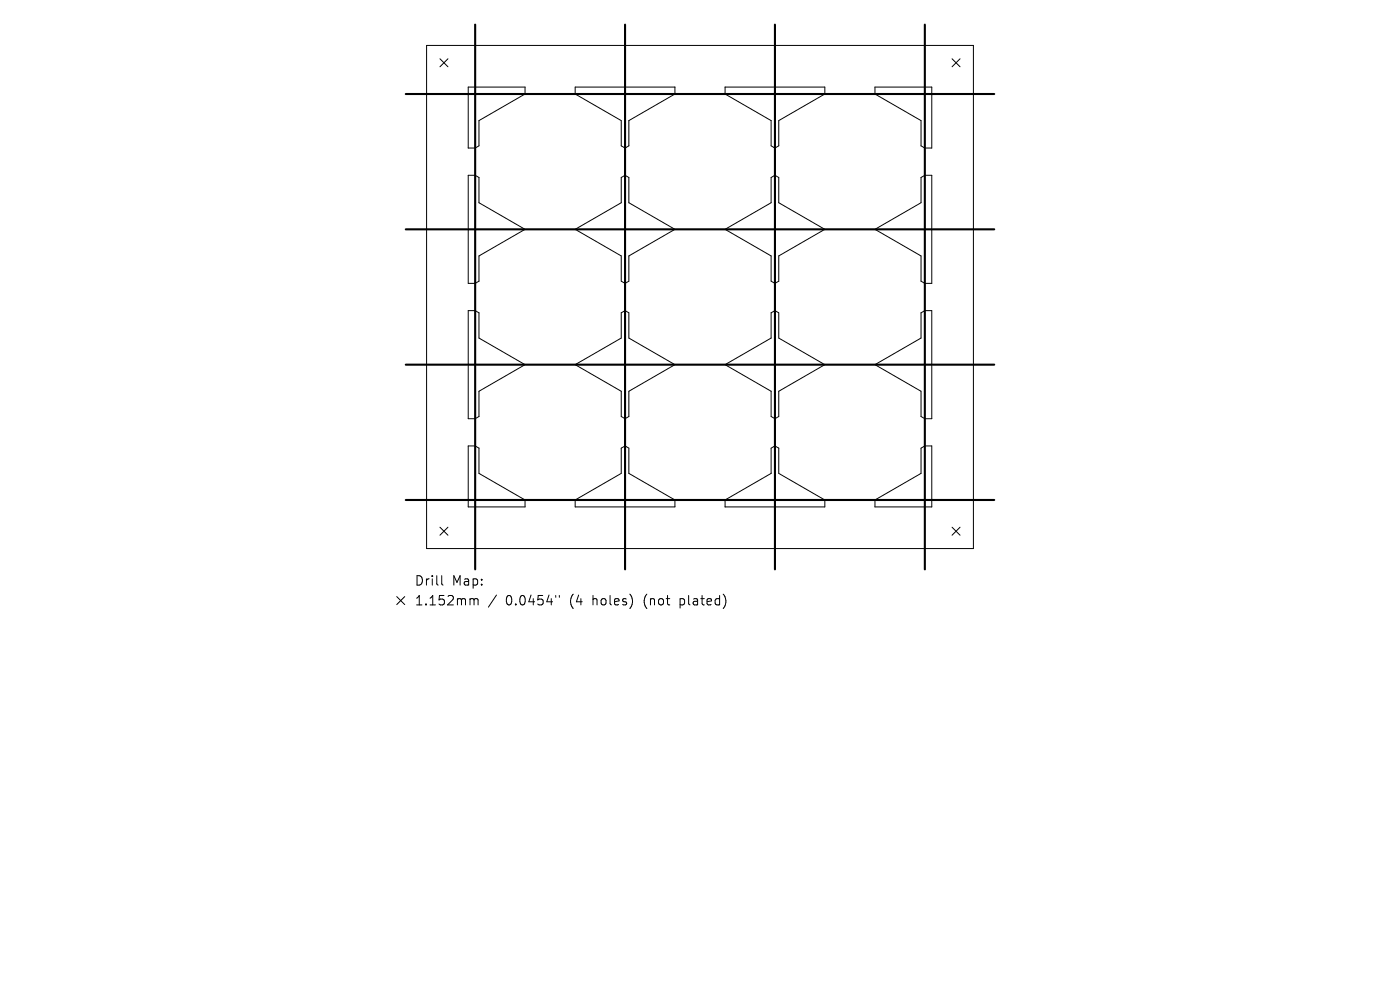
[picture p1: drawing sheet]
<svg xmlns="http://www.w3.org/2000/svg" width="297mm" height="210mm" viewBox="0 0 297 210" stroke-linecap="round" stroke-linejoin="round" font-family="sans-serif">
<defs><g id="words">
<g font-size="2.8">
<text x="87.9" y="124.5">Drill</text>
<text x="95.9" y="124.5">Map:</text>
<text x="87.9" y="128.7">1.152mm</text>
<text x="107.3" y="128.7">0.0454&quot;</text>
<text x="121" y="128.7">(4</text>
<text x="126" y="128.7">holes)</text>
<text x="137.1" y="128.7">(not</text>
<text x="144.9" y="128.7">plated)</text>
</g>
</g></defs>
<g fill="none" stroke="#000" stroke-width=".21">
<path d="M90.5 9.6h116v106.8h-116zM93.3 12.5l1.7 1.7M95 12.5l-1.7 1.7M99.3 18.5h12.1v1.4l-9.8 5.7v5.3l-.8 .5h-1.5zM122 18.5h21.2v1.4l-9.8 5.7v5.3l-.8 .5-.8-.5v-5.3l-9.8-5.7zM153.8 18.5h21.2v1.4l-9.8 5.7v5.3l-.8 .5-.8-.5v-5.3l-9.8-5.7zM185.6 18.5h12.1v12.9h-1.5l-.8-.5v-5.3l-9.8-5.7zM202 12.5l1.7 1.7M203.7 12.5l-1.7 1.7M99.3 37.2h1.5l.8 .5v5.3l9.8 5.6-9.8 5.7v5.3l-.8 .5h-1.5zM131.8 37.7l.8-.5 .8 .5v5.3l9.8 5.6-9.8 5.7v5.3l-.8 .5-.8-.5v-5.3l-9.8-5.7 9.8-5.6zM163.6 37.7l.8-.5 .8 .5v5.3l9.8 5.6-9.8 5.7v5.3l-.8 .5-.8-.5v-5.3l-9.8-5.7 9.8-5.6z"/>
<path d="M195.4 37.7l.8-.5h1.5v22.9h-1.5l-.8-.5v-5.3l-9.8-5.7 9.8-5.6zM99.3 65.9h1.5l.8 .5v5.3l9.8 5.7-9.8 5.6v5.4l-.8 .4h-1.5zM131.8 66.4l.8-.5 .8 .5v5.3l9.8 5.7-9.8 5.6v5.4l-.8 .4-.8-.4v-5.4l-9.8-5.6 9.8-5.7zM163.6 66.4l.8-.5 .8 .5v5.3l9.8 5.7-9.8 5.6v5.4l-.8 .4-.8-.4v-5.4l-9.8-5.6 9.8-5.7zM195.4 66.4l.8-.5h1.5v22.9h-1.5l-.8-.4v-5.4l-9.8-5.6 9.8-5.7zM99.3 94.6h1.5l.8 .5v5.3l9.8 5.7v1.4h-12.1zM131.8 95.1l.8-.5 .8 .5v5.3l9.8 5.7v1.4h-21.2v-1.4l9.8-5.7zM163.6 95.1l.8-.5 .8 .5v5.3l9.8 5.7v1.4h-21.2v-1.4l9.8-5.7zM195.4 95.1l.8-.5h1.5v12.9h-12.1v-1.4l9.8-5.7zM93.3 111.8l1.7 1.7M95 111.8l-1.7 1.7M202 111.8l1.7 1.7"/>
<path d="M203.7 111.8l-1.7 1.7M84.2 126.6l1.7 1.7M85.9 126.6l-1.7 1.7M93.7 122.1v1.7l.3 .3M100 127l.5 .1 .1 .2M100.6 127.3l.3-.3 .4 .1 .1 1.2M100.6 127.3v1M105.3 126.2l-1.7 2.6M117.9 126.3v.4M118.7 126.3v.4"/>
</g>
<path d="M86.1 19.9h124.8M100.8 5.2v115.6M132.6 5.2v115.6M164.4 5.2v115.6M196.2 5.2v115.6M86.1 48.6h124.8M86.1 77.4h124.8M86.1 106.1h124.8" fill="none" stroke="#000" stroke-width=".44"/>
<use href="#words"/>
</svg>
